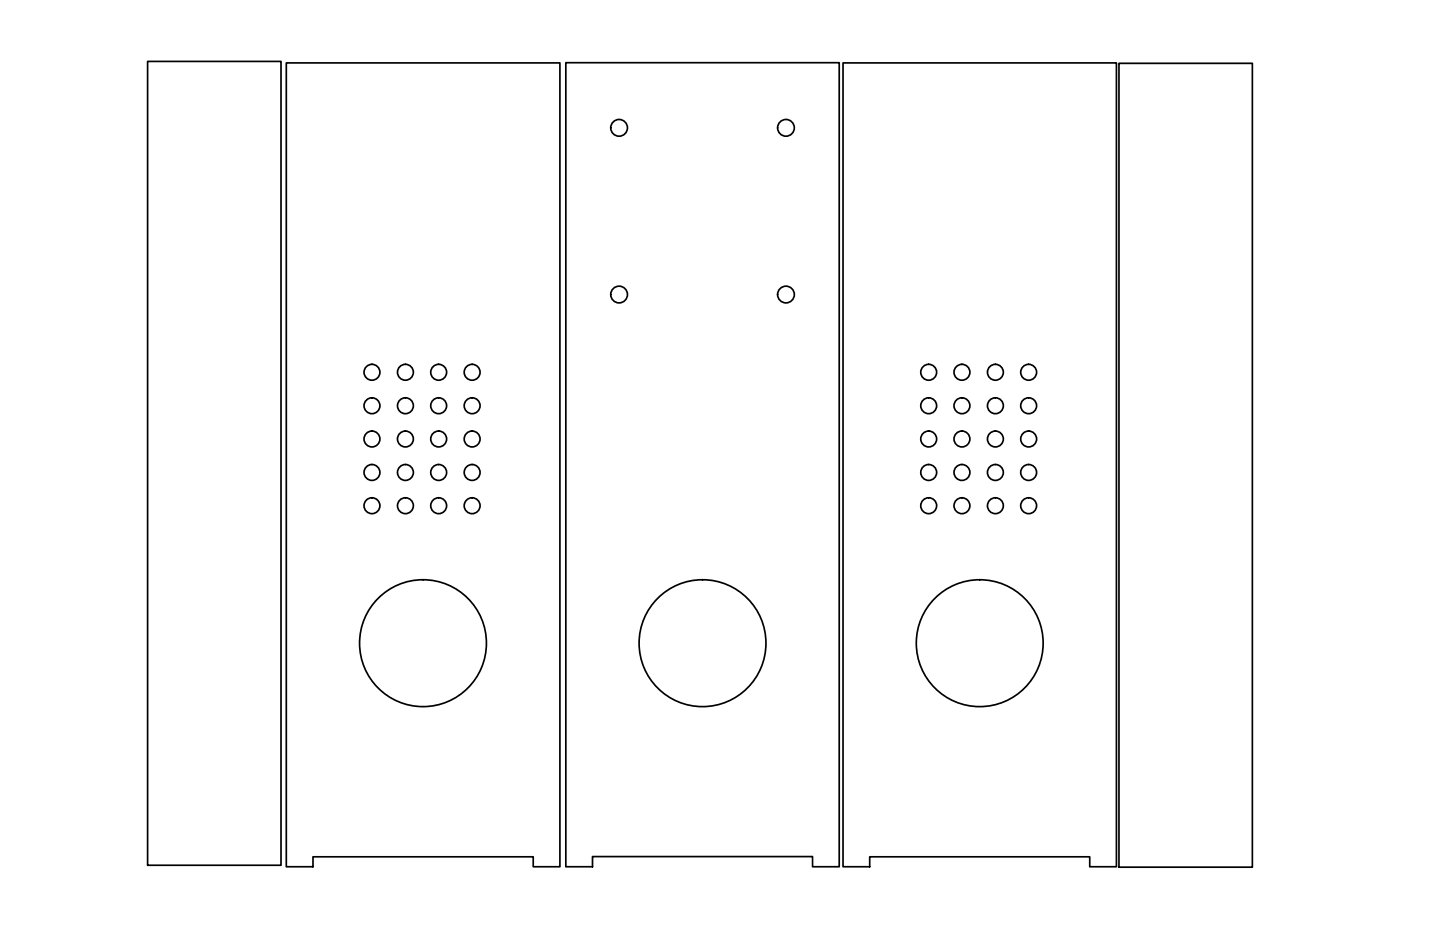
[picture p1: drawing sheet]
<svg xmlns="http://www.w3.org/2000/svg" width="432mm" height="279mm" viewBox="0 0 432 279" stroke-linecap="round" stroke-linejoin="round" font-family="sans-serif">
<!-- layer: Visible(Default) -->
<g fill="none" stroke="#000" stroke-width=".51">
<path d="M44.3 18.4h40v241h-40zM85.9 18.9h82v240.9h-8v-2.9h-66v2.9h-8zM169.7 18.8h82v241h-8.1v-3h-65.9v3h-8zM252.8 18.9h82v240.9h-8v-2.9h-66v2.9h-8zM335.5 19h40v241h-40z"/>
<circle cx="185.6" cy="38.3" r="2.51"/>
<circle cx="235.7" cy="38.3" r="2.51"/>
<circle cx="185.6" cy="88.3" r="2.51"/>
<circle cx="235.7" cy="88.3" r="2.51"/>
<circle cx="111.5" cy="111.6" r="2.38"/>
<circle cx="121.6" cy="111.6" r="2.38"/>
<circle cx="131.5" cy="111.6" r="2.38"/>
<circle cx="141.6" cy="111.6" r="2.38"/>
<circle cx="278.5" cy="111.6" r="2.38"/>
<circle cx="288.4" cy="111.6" r="2.38"/>
<circle cx="298.5" cy="111.6" r="2.38"/>
<circle cx="308.5" cy="111.6" r="2.38"/>
<circle cx="111.5" cy="131.6" r="2.38"/>
<circle cx="111.5" cy="121.6" r="2.38"/>
<circle cx="121.6" cy="121.6" r="2.38"/>
<circle cx="121.6" cy="131.6" r="2.38"/>
<circle cx="131.5" cy="121.6" r="2.38"/>
<circle cx="131.5" cy="131.6" r="2.38"/>
<circle cx="141.6" cy="121.6" r="2.38"/>
<circle cx="141.6" cy="131.6" r="2.38"/>
<circle cx="278.5" cy="121.6" r="2.38"/>
<circle cx="278.5" cy="131.6" r="2.38"/>
<circle cx="288.4" cy="121.6" r="2.38"/>
<circle cx="288.4" cy="131.6" r="2.38"/>
<circle cx="298.5" cy="121.6" r="2.38"/>
<circle cx="298.5" cy="131.6" r="2.38"/>
<circle cx="308.5" cy="131.6" r="2.38"/>
<circle cx="308.5" cy="121.6" r="2.38"/>
<circle cx="111.5" cy="141.6" r="2.38"/>
<circle cx="111.5" cy="151.6" r="2.38"/>
<circle cx="121.6" cy="141.6" r="2.38"/>
<circle cx="121.6" cy="151.6" r="2.38"/>
<circle cx="131.5" cy="141.6" r="2.38"/>
<circle cx="131.5" cy="151.6" r="2.38"/>
<circle cx="141.6" cy="141.6" r="2.38"/>
<circle cx="141.6" cy="151.6" r="2.38"/>
<circle cx="278.5" cy="141.6" r="2.38"/>
<circle cx="278.5" cy="151.6" r="2.38"/>
<circle cx="288.4" cy="151.6" r="2.38"/>
<circle cx="288.4" cy="141.6" r="2.38"/>
<circle cx="298.5" cy="151.6" r="2.38"/>
<circle cx="298.5" cy="141.6" r="2.38"/>
<circle cx="308.5" cy="141.6" r="2.38"/>
<circle cx="308.5" cy="151.6" r="2.38"/>
<circle cx="126.8" cy="192.8" r="19"/>
<circle cx="210.7" cy="192.8" r="19"/>
<circle cx="293.8" cy="192.8" r="19"/>
</g>
</svg>
